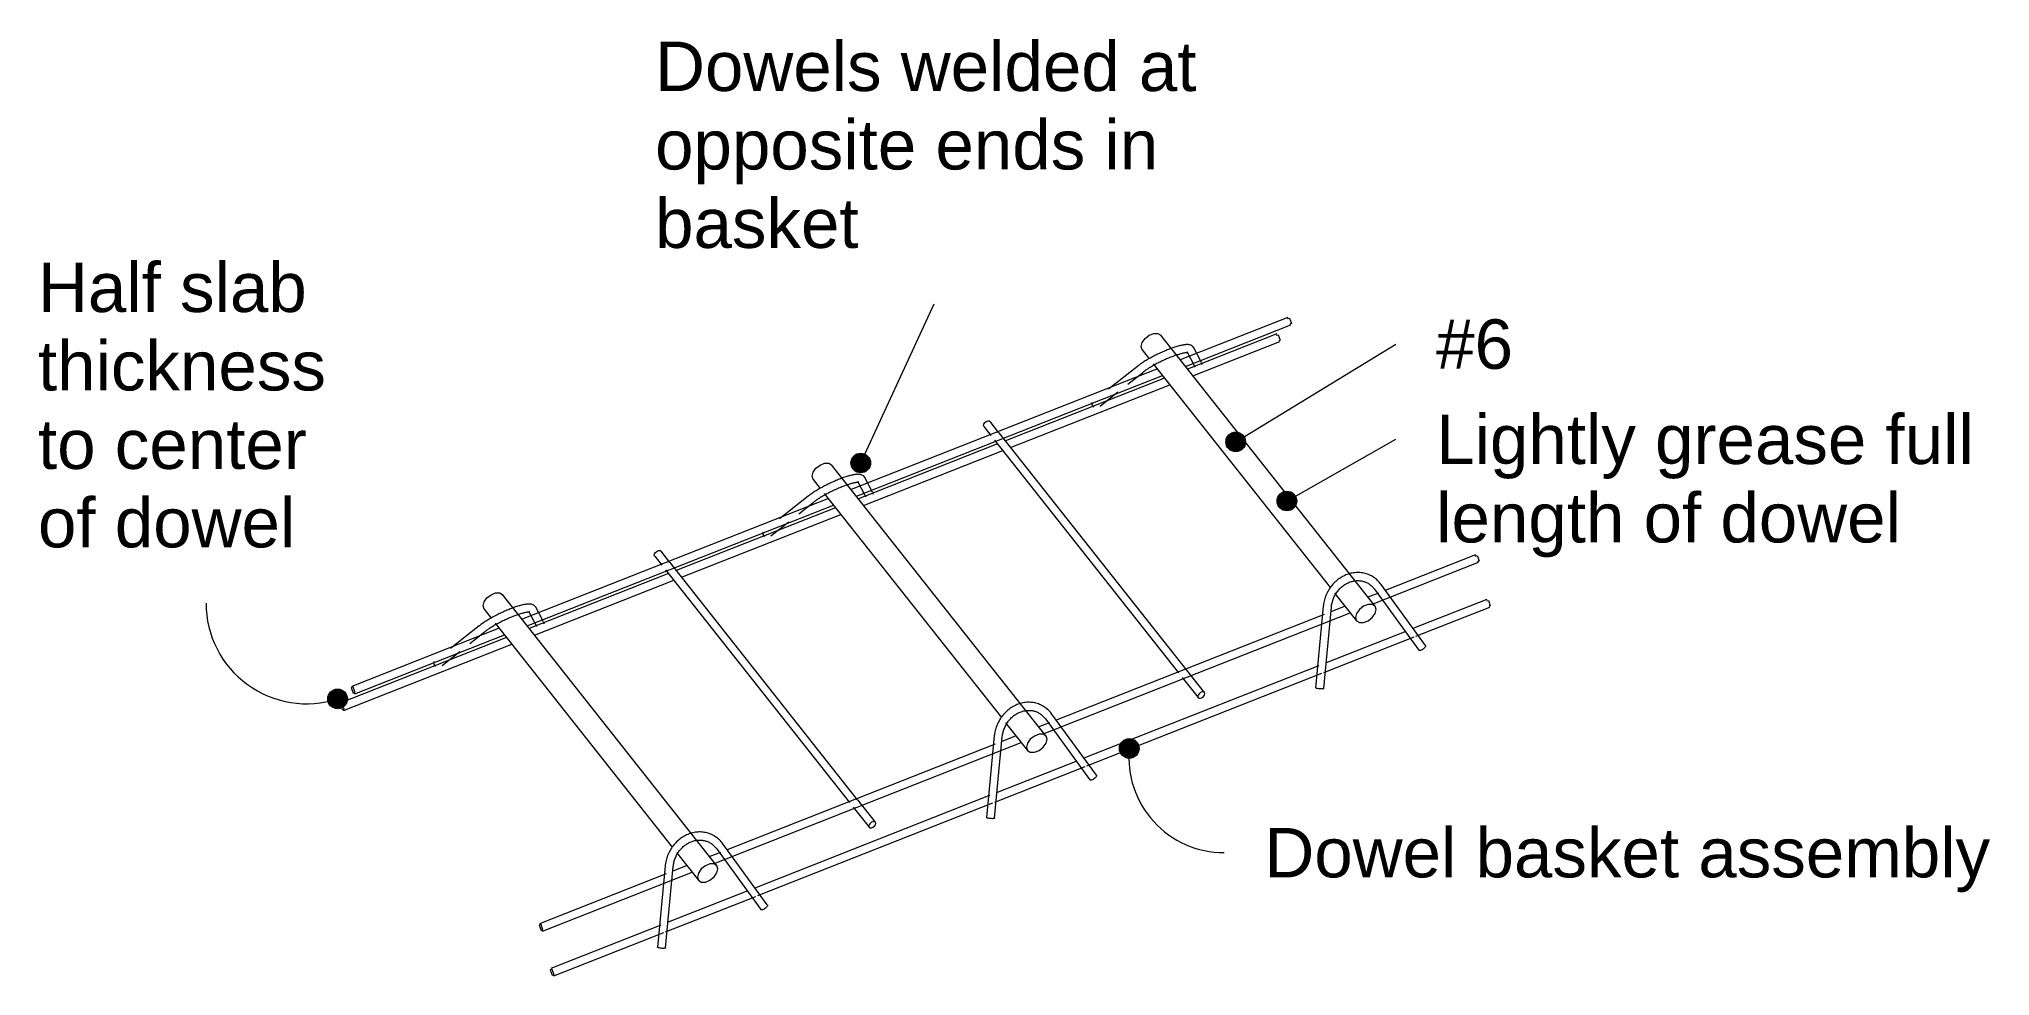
# Model space of a CAD drawing. Header units: inches. Extents: x -4136 to 1945, y -6639 to 12387.
# Drawn here: x -1351.4 to -1289.2, y -5622.1 to -5592.3 of the extents above; entities that cross this region are included whole.
import ezdxf

# ---------------------------------------------------------------- set-up
doc = ezdxf.new("R2010")
doc.units = ezdxf.units.IN
doc.header["$MEASUREMENT"] = 0
doc.layers.add('G-ANNO-TEXT', color=7, linetype='Continuous', lineweight=9)
doc.layers.add('S-BEAM', color=7, linetype='Continuous', lineweight=9)
doc.styles.add('Arial_4', font='arial.ttf', dxfattribs={"height": 1.574803})

msp = doc.modelspace()

# ---------------------------------------------------------------- texts
at = {"layer": 'G-ANNO-TEXT', "attachment_point": 1, "style": 'Arial_4'}
for s, insert, char_height, width in [('Dowels welded at ', (-1331.73605, -5592.33754), 1.5748031, 21.412), ('opposite ends in ', (-1331.73605, -5594.83754), 1.5748031, 19.9475), ('basket', (-1331.73605, -5597.33754), 1.574803, 7.878), ('Half slab ', (-1351.38477, -5599.37988), 1.574803, 11.0595), ('#6', (-1306.86551, -5601.18948), 1.574803, 2.929), ('thickness ', (-1351.38477, -5601.87988), 1.574803, 11.817), ('Lightly grease full ', (-1306.86551, -5604.2231), 1.5748031, 21.2605), ('to center ', (-1351.38477, -5604.37988), 1.574803, 11.11), ('of dowel', (-1351.38477, -5606.87988), 1.574803, 9.797), ('length of dowel', (-1306.86551, -5606.7231), 1.5748031, 17.675), ('Dowel basket assembly', (-1312.33452, -5617.39597), 1.5748031, 27.876)]:
    msp.add_mtext(s, dxfattribs=dict(at, insert=insert, char_height=char_height, width=width))

# ---------------------------------------------------------------- blocks, each defined once
blk = doc.blocks.new('Dowel bar assembly - Dowel bar assembly-672828-REINFORCING FOUNDATION - 02')
at = {"layer": 'S-BEAM', "lineweight": 18}
for p, q in [((6923.149, -5601.125), (6919.719, -5602.478)), ((6925.923, -5610.331), (6919.098, -5601.693)), ((6919.886, -5602.69), (6923.244, -5601.365)), ((6922.795, -5601.649), (6919.95, -5602.772)), ((6920.117, -5602.983), (6922.889, -5601.889)), ((6922.905, -5601.849), (6922.857, -5601.874)), ((6923.259, -5601.324), (6923.211, -5601.35)), ((6918.51, -5602.158), (6918.735, -5602.444)), ((6919.926, -5602.215), (6920.17, -5602.679)), ((6920.398, -5602.559), (6920.154, -5602.095)), ((6918.995, -5602.764), (6909.241, -5606.612)), ((6909.408, -5606.824), (6919.157, -5602.977)), ((6919.221, -5603.059), (6914.153, -5605.059)), ((6918.355, -5602.687), (6917.44, -5603.411)), ((6918.054, -5603.253), (6918.515, -5602.889)), ((6918.864, -5602.606), (6924.503, -5609.743)), ((6914.32, -5605.27), (6919.388, -5603.27)), ((6917.171, -5603.952), (6917.739, -5603.502)), ((6913.464, -5604.603), (6913.692, -5604.892)), ((6913.95, -5604.802), (6913.666, -5604.443)), ((6913.806, -5605.036), (6919.669, -5612.456)), ((6919.927, -5612.366), (6913.953, -5604.806)), ((6913.903, -5605.157), (6909.473, -5606.905)), ((6909.64, -5607.117), (6914.07, -5605.369)), ((6915.446, -5614.465), (6908.621, -5605.827)), ((6909.921, -5606.693), (6909.676, -5606.229)), ((6908.517, -5606.898), (6898.764, -5610.746)), ((6907.878, -5606.821), (6906.961, -5607.546)), ((6908.032, -5606.292), (6908.258, -5606.578)), ((6908.386, -5606.74), (6914.025, -5613.877)), ((6909.449, -5606.349), (6909.693, -5606.813)), ((6898.931, -5610.958), (6908.679, -5607.111)), ((6908.744, -5607.193), (6903.675, -5609.193)), ((6903.842, -5609.404), (6908.911, -5607.404)), ((6907.577, -5607.387), (6908.038, -5607.023)), ((6906.69, -5608.089), (6907.262, -5607.636)), ((6902.987, -5608.737), (6903.215, -5609.026)), ((6903.472, -5608.936), (6903.189, -5608.577)), ((6929.126, -5608.689), (6926.247, -5609.825)), ((6903.426, -5609.291), (6898.995, -5611.039)), ((6903.328, -5609.17), (6909.192, -5616.59)), ((6909.449, -5616.5), (6903.476, -5608.94)), ((6925.862, -5610.254), (6929.221, -5608.929)), ((6929.237, -5608.889), (6929.189, -5608.914)), ((6904.968, -5618.599), (6898.143, -5609.961)), ((6899.162, -5611.251), (6903.593, -5609.502)), ((6924.635, -5609.91), (6925.335, -5610.796)), ((6926.036, -5609.909), (6925.695, -5610.043)), ((6925.906, -5609.786), (6927.319, -5611.73)), ((6927.527, -5611.578), (6926.114, -5609.635)), ((6897.555, -5610.426), (6897.781, -5610.712)), ((6898.971, -5610.483), (6899.216, -5610.947)), ((6899.443, -5610.827), (6899.199, -5610.363)), ((6915.385, -5614.388), (6925.134, -5610.542)), ((6924.308, -5610.591), (6915.77, -5613.959)), ((6924.277, -5610.331), (6924.033, -5612.929)), ((6924.289, -5612.953), (6924.533, -5610.355)), ((6924.972, -5610.329), (6924.519, -5610.507)), ((6929.484, -5610.115), (6927.131, -5611.043)), ((6927.226, -5611.283), (6929.579, -5610.355)), ((6929.594, -5610.314), (6929.546, -5610.34)), ((6898.04, -5611.032), (6893.344, -5612.885)), ((6893.439, -5613.124), (6898.202, -5611.245)), ((6897.401, -5610.955), (6896.484, -5611.68)), ((6897.1, -5611.521), (6897.56, -5611.157)), ((6897.909, -5610.874), (6903.548, -5618.011)), ((6926.906, -5611.132), (6924.372, -5612.132)), ((6898.267, -5611.327), (6892.989, -5613.409)), ((6893.084, -5613.649), (6898.434, -5611.538)), ((6896.216, -5612.22), (6896.785, -5611.77)), ((6924.291, -5612.441), (6927.167, -5611.306)), ((6927.33, -5611.738), (6927.319, -5611.728)), ((6924.098, -5612.24), (6916.654, -5615.177)), ((6916.748, -5615.417), (6924.232, -5612.464)), ((6920.491, -5613.081), (6919.93, -5612.371)), ((6924.134, -5612.226), (6924.1, -5612.239)), ((6919.783, -5612.6), (6920.289, -5613.241)), ((6914.157, -5614.044), (6914.857, -5614.93)), ((6915.558, -5614.043), (6915.217, -5614.177)), ((6915.428, -5613.92), (6916.842, -5615.864)), ((6917.05, -5615.712), (6915.636, -5613.769)), ((6904.908, -5618.522), (6914.657, -5614.676)), ((6913.83, -5614.725), (6905.292, -5618.093)), ((6913.8, -5614.465), (6913.555, -5617.063)), ((6913.811, -5617.087), (6914.056, -5614.489)), ((6914.495, -5614.462), (6914.042, -5614.641)), ((6913.813, -5616.575), (6916.689, -5615.44)), ((6916.43, -5615.265), (6913.895, -5616.266)), ((6916.852, -5615.872), (6916.841, -5615.862)), ((6913.621, -5616.374), (6906.177, -5619.311)), ((6906.271, -5619.551), (6913.754, -5616.598)), ((6909.306, -5616.734), (6909.812, -5617.375)), ((6910.014, -5617.215), (6909.453, -5616.505)), ((6913.657, -5616.36), (6913.623, -5616.373)), ((6904.951, -5618.054), (6906.365, -5619.997)), ((6906.573, -5619.846), (6905.159, -5617.902)), ((6903.322, -5618.599), (6903.078, -5621.197)), ((6903.334, -5621.221), (6903.578, -5618.623)), ((6904.017, -5618.596), (6903.564, -5618.775)), ((6903.68, -5618.178), (6904.38, -5619.064)), ((6905.081, -5618.177), (6904.74, -5618.311)), ((6903.355, -5618.857), (6899.321, -5620.449)), ((6899.416, -5620.689), (6904.179, -5618.81)), ((6903.336, -5620.709), (6906.207, -5619.576)), ((6905.951, -5619.4), (6903.418, -5620.399)), ((6903.179, -5620.494), (6899.679, -5621.875)), ((6906.375, -5620.005), (6906.364, -5619.996)), ((6899.773, -5622.114), (6903.277, -5620.732))]:
    blk.add_line(p, q, dxfattribs=at)
for points in [[(6923.134, -5601.165, 0), (6923.197, -5601.154, 0), (6923.259, -5601.324, 0)], [(6918.476, -5602.055, 0), (6918.509, -5601.927, 0), (6918.6, -5601.799, 0), (6918.731, -5601.696, 0), (6918.877, -5601.638, 0), (6919.008, -5601.638, 0), (6919.099, -5601.694, 0)], [(6922.779, -5601.69, 0), (6922.842, -5601.678, 0), (6922.905, -5601.849, 0)], [(6920.154, -5602.095, 0), (6920.135, -5602.067, 0), (6920.113, -5602.045, 0), (6920.089, -5602.028, 0), (6920.066, -5602.015, 0), (6920.043, -5602.007, 0), (6920.02, -5602.001, 0), (6919.998, -5601.997, 0), (6919.976, -5601.994, 0), (6919.954, -5601.993, 0), (6919.932, -5601.993, 0), (6919.909, -5601.994, 0), (6919.886, -5601.996, 0), (6919.862, -5601.999, 0), (6919.837, -5602.002, 0), (6919.812, -5602.006, 0), (6919.785, -5602.011, 0), (6919.758, -5602.017, 0), (6919.731, -5602.023, 0), (6919.702, -5602.03, 0), (6919.673, -5602.037, 0), (6919.642, -5602.046, 0), (6919.612, -5602.055, 0), (6919.58, -5602.064, 0), (6919.548, -5602.075, 0), (6919.515, -5602.086, 0), (6919.482, -5602.097, 0), (6919.448, -5602.109, 0), (6919.413, -5602.122, 0), (6919.379, -5602.135, 0), (6919.343, -5602.149, 0), (6919.308, -5602.163, 0), (6919.272, -5602.177, 0), (6919.236, -5602.193, 0), (6919.199, -5602.208, 0), (6919.163, -5602.224, 0), (6919.127, -5602.24, 0), (6919.09, -5602.257, 0), (6919.053, -5602.274, 0), (6919.017, -5602.292, 0), (6918.981, -5602.309, 0), (6918.945, -5602.327, 0), (6918.909, -5602.345, 0), (6918.873, -5602.364, 0), (6918.838, -5602.382, 0), (6918.803, -5602.401, 0), (6918.769, -5602.42, 0), (6918.735, -5602.439, 0), (6918.702, -5602.458, 0), (6918.669, -5602.477, 0), (6918.637, -5602.496, 0), (6918.605, -5602.515, 0), (6918.575, -5602.534, 0), (6918.545, -5602.553, 0), (6918.516, -5602.572, 0), (6918.487, -5602.591, 0), (6918.46, -5602.61, 0), (6918.434, -5602.629, 0), (6918.408, -5602.647, 0), (6918.384, -5602.665, 0), (6918.36, -5602.683, 0), (6918.355, -5602.687, 0)], [(6918.51, -5602.158, 0), (6918.509, -5602.157, 0), (6918.476, -5602.055, 0)], [(6919.966, -5602.252, 0), (6919.964, -5602.252, 0), (6919.96, -5602.251, 0), (6919.952, -5602.251, 0), (6919.943, -5602.25, 0), (6919.931, -5602.251, 0), (6919.917, -5602.251, 0), (6919.902, -5602.253, 0), (6919.885, -5602.255, 0), (6919.866, -5602.258, 0), (6919.846, -5602.261, 0), (6919.825, -5602.265, 0), (6919.802, -5602.27, 0), (6919.778, -5602.276, 0), (6919.753, -5602.282, 0), (6919.727, -5602.289, 0), (6919.7, -5602.297, 0), (6919.672, -5602.305, 0), (6919.643, -5602.314, 0), (6919.613, -5602.324, 0), (6919.583, -5602.334, 0), (6919.552, -5602.345, 0), (6919.52, -5602.357, 0), (6919.488, -5602.369, 0), (6919.455, -5602.381, 0), (6919.422, -5602.394, 0), (6919.388, -5602.408, 0), (6919.354, -5602.422, 0), (6919.32, -5602.436, 0), (6919.285, -5602.451, 0), (6919.251, -5602.467, 0), (6919.216, -5602.482, 0), (6919.181, -5602.498, 0), (6919.147, -5602.515, 0), (6919.112, -5602.531, 0), (6919.078, -5602.548, 0), (6919.044, -5602.565, 0), (6919.01, -5602.583, 0), (6918.976, -5602.6, 0), (6918.943, -5602.618, 0), (6918.91, -5602.636, 0), (6918.878, -5602.653, 0), (6918.846, -5602.671, 0), (6918.815, -5602.689, 0), (6918.785, -5602.707, 0), (6918.755, -5602.725, 0), (6918.726, -5602.743, 0), (6918.698, -5602.76, 0), (6918.671, -5602.778, 0), (6918.645, -5602.795, 0), (6918.62, -5602.812, 0), (6918.595, -5602.829, 0), (6918.572, -5602.846, 0), (6918.55, -5602.862, 0), (6918.529, -5602.878, 0), (6918.515, -5602.889, 0)], [(6920.194, -5602.71, 0), (6920.187, -5602.702, 0), (6920.169, -5602.675, 0)], [(6920.4, -5602.563, 0), (6920.41, -5602.594, 0), (6920.412, -5602.624, 0)], [(6916.928, -5603.933, 0), (6916.917, -5603.903, 0), (6916.913, -5603.873, 0), (6916.916, -5603.845, 0), (6916.926, -5603.823, 0)], [(6916.966, -5603.985, 0), (6916.945, -5603.961, 0), (6916.928, -5603.933, 0)], [(6913.453, -5604.568, 0), (6913.464, -5604.524, 0), (6913.495, -5604.48, 0), (6913.54, -5604.444, 0), (6913.59, -5604.424, 0), (6913.635, -5604.424, 0), (6913.667, -5604.444, 0)], [(6913.464, -5604.603, 0), (6913.464, -5604.603, 0), (6913.453, -5604.568, 0)], [(6909.676, -5606.229, 0), (6909.658, -5606.201, 0), (6909.636, -5606.179, 0), (6909.612, -5606.162, 0), (6909.588, -5606.149, 0), (6909.565, -5606.141, 0), (6909.543, -5606.135, 0), (6909.521, -5606.131, 0), (6909.499, -5606.128, 0), (6909.477, -5606.127, 0), (6909.455, -5606.127, 0), (6909.432, -5606.128, 0), (6909.408, -5606.13, 0), (6909.384, -5606.132, 0), (6909.36, -5606.136, 0), (6909.334, -5606.14, 0), (6909.308, -5606.145, 0), (6909.281, -5606.15, 0), (6909.253, -5606.157, 0), (6909.225, -5606.164, 0), (6909.195, -5606.171, 0), (6909.165, -5606.18, 0), (6909.134, -5606.189, 0), (6909.103, -5606.198, 0), (6909.071, -5606.209, 0), (6909.038, -5606.219, 0), (6909.004, -5606.231, 0), (6908.97, -5606.243, 0), (6908.936, -5606.256, 0), (6908.901, -5606.269, 0), (6908.866, -5606.282, 0), (6908.83, -5606.297, 0), (6908.794, -5606.311, 0), (6908.758, -5606.326, 0), (6908.722, -5606.342, 0), (6908.686, -5606.358, 0), (6908.649, -5606.374, 0), (6908.613, -5606.391, 0), (6908.576, -5606.408, 0), (6908.54, -5606.426, 0), (6908.503, -5606.443, 0), (6908.467, -5606.461, 0), (6908.431, -5606.479, 0), (6908.396, -5606.498, 0), (6908.361, -5606.516, 0), (6908.326, -5606.535, 0), (6908.291, -5606.554, 0), (6908.257, -5606.573, 0), (6908.224, -5606.592, 0), (6908.191, -5606.611, 0), (6908.159, -5606.63, 0), (6908.128, -5606.649, 0), (6908.097, -5606.668, 0), (6908.067, -5606.687, 0), (6908.038, -5606.706, 0), (6908.01, -5606.725, 0), (6907.983, -5606.744, 0), (6907.956, -5606.762, 0), (6907.931, -5606.781, 0), (6907.906, -5606.799, 0), (6907.883, -5606.817, 0), (6907.878, -5606.821, 0)], [(6907.999, -5606.189, 0), (6908.031, -5606.061, 0), (6908.122, -5605.933, 0), (6908.254, -5605.83, 0), (6908.399, -5605.772, 0), (6908.531, -5605.772, 0), (6908.621, -5605.828, 0)], [(6908.032, -5606.292, 0), (6908.031, -5606.291, 0), (6907.999, -5606.189, 0)], [(6909.488, -5606.386, 0), (6909.487, -5606.386, 0), (6909.482, -5606.385, 0), (6909.475, -5606.384, 0), (6909.465, -5606.384, 0), (6909.454, -5606.384, 0), (6909.44, -5606.385, 0), (6909.425, -5606.387, 0), (6909.407, -5606.389, 0), (6909.389, -5606.392, 0), (6909.369, -5606.395, 0), (6909.347, -5606.399, 0), (6909.324, -5606.404, 0), (6909.301, -5606.41, 0), (6909.275, -5606.416, 0), (6909.249, -5606.423, 0), (6909.222, -5606.431, 0), (6909.194, -5606.439, 0), (6909.165, -5606.448, 0), (6909.136, -5606.458, 0), (6909.105, -5606.468, 0), (6909.074, -5606.479, 0), (6909.042, -5606.49, 0), (6909.01, -5606.502, 0), (6908.977, -5606.515, 0), (6908.944, -5606.528, 0), (6908.91, -5606.542, 0), (6908.877, -5606.556, 0), (6908.842, -5606.57, 0), (6908.808, -5606.585, 0), (6908.773, -5606.6, 0), (6908.739, -5606.616, 0), (6908.704, -5606.632, 0), (6908.669, -5606.648, 0), (6908.635, -5606.665, 0), (6908.6, -5606.682, 0), (6908.566, -5606.699, 0), (6908.532, -5606.717, 0), (6908.499, -5606.734, 0), (6908.466, -5606.752, 0), (6908.433, -5606.77, 0), (6908.401, -5606.787, 0), (6908.369, -5606.805, 0), (6908.338, -5606.823, 0), (6908.307, -5606.841, 0), (6908.278, -5606.859, 0), (6908.249, -5606.877, 0), (6908.221, -5606.894, 0), (6908.194, -5606.912, 0), (6908.167, -5606.929, 0), (6908.142, -5606.946, 0), (6908.118, -5606.963, 0), (6908.095, -5606.98, 0), (6908.073, -5606.996, 0), (6908.052, -5607.012, 0), (6908.038, -5607.023, 0)], [(6909.716, -5606.844, 0), (6909.709, -5606.836, 0), (6909.691, -5606.809, 0)], [(6909.922, -5606.697, 0), (6909.933, -5606.728, 0), (6909.935, -5606.758, 0)], [(6906.45, -5608.067, 0), (6906.439, -5608.036, 0), (6906.435, -5608.006, 0), (6906.439, -5607.979, 0), (6906.448, -5607.957, 0)], [(6906.488, -5608.118, 0), (6906.467, -5608.095, 0), (6906.45, -5608.067, 0)], [(6902.975, -5608.702, 0), (6902.986, -5608.658, 0), (6903.018, -5608.614, 0), (6903.063, -5608.578, 0), (6903.113, -5608.558, 0), (6903.158, -5608.558, 0), (6903.189, -5608.578, 0)], [(6902.987, -5608.737, 0), (6902.986, -5608.737, 0), (6902.975, -5608.702, 0)], [(6929.111, -5608.73, 0), (6929.174, -5608.718, 0), (6929.237, -5608.889, 0)], [(6925.757, -5609.34, 0), (6925.719, -5609.324, 0), (6925.681, -5609.309, 0), (6925.643, -5609.297, 0), (6925.604, -5609.286, 0), (6925.564, -5609.276, 0), (6925.524, -5609.269, 0), (6925.484, -5609.263, 0), (6925.443, -5609.259, 0), (6925.402, -5609.257, 0), (6925.361, -5609.257, 0), (6925.32, -5609.259, 0), (6925.279, -5609.262, 0), (6925.238, -5609.267, 0), (6925.197, -5609.274, 0), (6925.156, -5609.282, 0), (6925.116, -5609.292, 0), (6925.076, -5609.304, 0), (6925.036, -5609.318, 0), (6924.997, -5609.333, 0), (6924.958, -5609.35, 0), (6924.92, -5609.368, 0), (6924.882, -5609.388, 0), (6924.846, -5609.41, 0), (6924.81, -5609.433, 0), (6924.774, -5609.457, 0), (6924.74, -5609.483, 0), (6924.706, -5609.51, 0), (6924.674, -5609.538, 0), (6924.642, -5609.568, 0), (6924.612, -5609.599, 0), (6924.582, -5609.631, 0), (6924.554, -5609.664, 0), (6924.526, -5609.698, 0), (6924.5, -5609.733, 0), (6924.476, -5609.769, 0), (6924.452, -5609.806, 0), (6924.43, -5609.844, 0), (6924.409, -5609.883, 0), (6924.39, -5609.922, 0), (6924.372, -5609.962, 0), (6924.355, -5610.003, 0), (6924.34, -5610.044, 0), (6924.326, -5610.086, 0), (6924.314, -5610.128, 0), (6924.303, -5610.17, 0), (6924.294, -5610.213, 0), (6924.287, -5610.256, 0), (6924.281, -5610.299, 0), (6924.277, -5610.331, 0)], [(6926.114, -5609.635, 0), (6926.089, -5609.602, 0), (6926.062, -5609.57, 0), (6926.035, -5609.54, 0), (6926.006, -5609.511, 0), (6925.976, -5609.483, 0), (6925.945, -5609.457, 0), (6925.913, -5609.432, 0), (6925.879, -5609.409, 0), (6925.845, -5609.387, 0), (6925.81, -5609.367, 0), (6925.774, -5609.348, 0), (6925.757, -5609.34, 0)], [(6897.522, -5610.323, 0), (6897.554, -5610.195, 0), (6897.645, -5610.067, 0), (6897.776, -5609.964, 0), (6897.922, -5609.906, 0), (6898.053, -5609.905, 0), (6898.144, -5609.962, 0)], [(6924.533, -5610.355, 0), (6924.537, -5610.321, 0), (6924.542, -5610.288, 0), (6924.548, -5610.254, 0), (6924.556, -5610.22, 0), (6924.565, -5610.187, 0), (6924.575, -5610.153, 0), (6924.586, -5610.12, 0), (6924.598, -5610.088, 0), (6924.611, -5610.056, 0), (6924.626, -5610.024, 0), (6924.642, -5609.993, 0), (6924.659, -5609.963, 0), (6924.676, -5609.933, 0), (6924.695, -5609.904, 0), (6924.715, -5609.875, 0), (6924.736, -5609.848, 0), (6924.758, -5609.821, 0), (6924.78, -5609.795, 0), (6924.803, -5609.77, 0), (6924.828, -5609.746, 0), (6924.853, -5609.723, 0), (6924.878, -5609.702, 0), (6924.904, -5609.681, 0), (6924.931, -5609.661, 0), (6924.959, -5609.643, 0), (6924.986, -5609.625, 0), (6925.015, -5609.609, 0), (6925.044, -5609.594, 0), (6925.073, -5609.58, 0), (6925.102, -5609.568, 0), (6925.132, -5609.557, 0), (6925.162, -5609.547, 0), (6925.192, -5609.538, 0), (6925.222, -5609.531, 0), (6925.252, -5609.525, 0), (6925.282, -5609.52, 0), (6925.312, -5609.517, 0), (6925.342, -5609.515, 0), (6925.372, -5609.514, 0), (6925.402, -5609.515, 0), (6925.432, -5609.517, 0), (6925.461, -5609.52, 0), (6925.49, -5609.524, 0), (6925.519, -5609.53, 0), (6925.547, -5609.537, 0), (6925.575, -5609.545, 0), (6925.602, -5609.554, 0), (6925.629, -5609.565, 0), (6925.649, -5609.574, 0)], [(6925.649, -5609.574, 0), (6925.675, -5609.586, 0), (6925.7, -5609.6, 0), (6925.725, -5609.615, 0), (6925.749, -5609.631, 0), (6925.773, -5609.649, 0), (6925.796, -5609.667, 0), (6925.818, -5609.687, 0), (6925.839, -5609.707, 0), (6925.859, -5609.729, 0), (6925.879, -5609.751, 0), (6925.897, -5609.775, 0), (6925.906, -5609.786, 0)], [(6899.199, -5610.363, 0), (6899.18, -5610.335, 0), (6899.158, -5610.313, 0), (6899.135, -5610.296, 0), (6899.111, -5610.283, 0), (6899.088, -5610.275, 0), (6899.065, -5610.269, 0), (6899.043, -5610.265, 0), (6899.021, -5610.262, 0), (6898.999, -5610.261, 0), (6898.977, -5610.261, 0), (6898.954, -5610.262, 0), (6898.931, -5610.264, 0), (6898.907, -5610.266, 0), (6898.882, -5610.27, 0), (6898.857, -5610.274, 0), (6898.831, -5610.279, 0), (6898.804, -5610.284, 0), (6898.776, -5610.291, 0), (6898.747, -5610.298, 0), (6898.718, -5610.305, 0), (6898.688, -5610.314, 0), (6898.657, -5610.323, 0), (6898.625, -5610.332, 0), (6898.593, -5610.342, 0), (6898.56, -5610.353, 0), (6898.527, -5610.365, 0), (6898.493, -5610.377, 0), (6898.459, -5610.39, 0), (6898.424, -5610.403, 0), (6898.389, -5610.416, 0), (6898.353, -5610.431, 0), (6898.317, -5610.445, 0), (6898.281, -5610.46, 0), (6898.245, -5610.476, 0), (6898.208, -5610.492, 0), (6898.172, -5610.508, 0), (6898.135, -5610.525, 0), (6898.099, -5610.542, 0), (6898.062, -5610.559, 0), (6898.026, -5610.577, 0), (6897.99, -5610.595, 0), (6897.954, -5610.613, 0), (6897.918, -5610.632, 0), (6897.883, -5610.65, 0), (6897.848, -5610.669, 0), (6897.814, -5610.688, 0), (6897.78, -5610.707, 0), (6897.747, -5610.726, 0), (6897.714, -5610.745, 0), (6897.682, -5610.764, 0), (6897.65, -5610.783, 0), (6897.62, -5610.802, 0), (6897.59, -5610.821, 0), (6897.561, -5610.84, 0), (6897.533, -5610.859, 0), (6897.505, -5610.878, 0), (6897.479, -5610.896, 0), (6897.453, -5610.915, 0), (6897.429, -5610.933, 0), (6897.406, -5610.951, 0), (6897.401, -5610.955, 0)], [(6897.555, -5610.426, 0), (6897.554, -5610.425, 0), (6897.522, -5610.323, 0)], [(6899.011, -5610.52, 0), (6899.009, -5610.52, 0), (6899.005, -5610.519, 0), (6898.998, -5610.518, 0), (6898.988, -5610.518, 0), (6898.976, -5610.518, 0), (6898.963, -5610.519, 0), (6898.947, -5610.521, 0), (6898.93, -5610.523, 0), (6898.911, -5610.525, 0), (6898.891, -5610.529, 0), (6898.87, -5610.533, 0), (6898.847, -5610.538, 0), (6898.823, -5610.544, 0), (6898.798, -5610.55, 0), (6898.772, -5610.557, 0), (6898.745, -5610.565, 0), (6898.717, -5610.573, 0), (6898.688, -5610.582, 0), (6898.658, -5610.592, 0), (6898.628, -5610.602, 0), (6898.597, -5610.613, 0), (6898.565, -5610.624, 0), (6898.533, -5610.636, 0), (6898.5, -5610.649, 0), (6898.467, -5610.662, 0), (6898.433, -5610.676, 0), (6898.399, -5610.69, 0), (6898.365, -5610.704, 0), (6898.33, -5610.719, 0), (6898.296, -5610.734, 0), (6898.261, -5610.75, 0), (6898.227, -5610.766, 0), (6898.192, -5610.782, 0), (6898.157, -5610.799, 0), (6898.123, -5610.816, 0), (6898.089, -5610.833, 0), (6898.055, -5610.85, 0), (6898.021, -5610.868, 0), (6897.988, -5610.886, 0), (6897.955, -5610.903, 0), (6897.923, -5610.921, 0), (6897.891, -5610.939, 0), (6897.86, -5610.957, 0), (6897.83, -5610.975, 0), (6897.8, -5610.993, 0), (6897.771, -5611.011, 0), (6897.743, -5611.028, 0), (6897.716, -5611.046, 0), (6897.69, -5611.063, 0), (6897.665, -5611.08, 0), (6897.641, -5611.097, 0), (6897.617, -5611.113, 0), (6897.595, -5611.13, 0), (6897.575, -5611.145, 0), (6897.56, -5611.157, 0)], [(6925.956, -5610.434, 0), (6925.924, -5610.332, 0), (6925.833, -5610.275, 0), (6925.702, -5610.276, 0), (6925.556, -5610.333, 0), (6925.425, -5610.436, 0), (6925.334, -5610.565, 0), (6925.302, -5610.692, 0)], [(6925.302, -5610.692, 0), (6925.334, -5610.795, 0), (6925.425, -5610.851, 0), (6925.556, -5610.851, 0), (6925.702, -5610.793, 0), (6925.833, -5610.69, 0), (6925.924, -5610.562, 0), (6925.956, -5610.434, 0)], [(6929.469, -5610.155, 0), (6929.531, -5610.144, 0), (6929.594, -5610.314, 0)], [(6899.239, -5610.978, 0), (6899.232, -5610.97, 0), (6899.214, -5610.943, 0)], [(6899.445, -5610.831, 0), (6899.455, -5610.862, 0), (6899.457, -5610.891, 0)], [(6927.527, -5611.578, 0), (6927.528, -5611.58, 0), (6927.532, -5611.594, 0), (6927.529, -5611.613, 0), (6927.518, -5611.634, 0), (6927.501, -5611.657, 0), (6927.478, -5611.679, 0), (6927.452, -5611.7, 0), (6927.424, -5611.718, 0), (6927.396, -5611.731, 0), (6927.37, -5611.739, 0), (6927.347, -5611.741, 0), (6927.33, -5611.738, 0)], [(6895.973, -5612.201, 0), (6895.962, -5612.17, 0), (6895.958, -5612.14, 0), (6895.961, -5612.113, 0), (6895.971, -5612.091, 0)], [(6896.01, -5612.252, 0), (6895.99, -5612.229, 0), (6895.973, -5612.201, 0)], [(6893.454, -5613.084, 0), (6893.391, -5612.913, 0), (6893.328, -5612.925, 0)], [(6893.328, -5612.925, 0), (6893.391, -5613.096, 0), (6893.454, -5613.084, 0)], [(6920.503, -5613.117, 0), (6920.492, -5613.081, 0), (6920.46, -5613.062, 0), (6920.415, -5613.062, 0), (6920.365, -5613.082, 0), (6920.32, -5613.117, 0), (6920.289, -5613.161, 0), (6920.278, -5613.205, 0)], [(6924.045, -5612.94, 0), (6924.035, -5612.934, 0), (6924.033, -5612.928, 0)], [(6924.289, -5612.953, 0), (6924.288, -5612.955, 0), (6924.281, -5612.96, 0), (6924.266, -5612.964, 0), (6924.244, -5612.966, 0), (6924.215, -5612.967, 0), (6924.184, -5612.966, 0), (6924.15, -5612.963, 0), (6924.118, -5612.959, 0), (6924.088, -5612.953, 0), (6924.063, -5612.947, 0), (6924.045, -5612.94, 0)], [(6893.1, -5613.608, 0), (6893.037, -5613.438, 0), (6892.974, -5613.449, 0)], [(6892.974, -5613.449, 0), (6893.037, -5613.62, 0), (6893.1, -5613.608, 0)], [(6915.279, -5613.474, 0), (6915.242, -5613.458, 0), (6915.204, -5613.443, 0), (6915.166, -5613.431, 0), (6915.126, -5613.42, 0), (6915.087, -5613.41, 0), (6915.047, -5613.403, 0), (6915.006, -5613.397, 0), (6914.966, -5613.393, 0), (6914.925, -5613.391, 0), (6914.884, -5613.391, 0), (6914.843, -5613.392, 0), (6914.801, -5613.396, 0), (6914.76, -5613.401, 0), (6914.72, -5613.408, 0), (6914.679, -5613.416, 0), (6914.638, -5613.426, 0), (6914.598, -5613.438, 0), (6914.559, -5613.452, 0), (6914.519, -5613.467, 0), (6914.481, -5613.484, 0), (6914.443, -5613.502, 0), (6914.405, -5613.522, 0), (6914.368, -5613.544, 0), (6914.332, -5613.567, 0), (6914.297, -5613.591, 0), (6914.262, -5613.617, 0), (6914.229, -5613.644, 0), (6914.196, -5613.672, 0), (6914.165, -5613.702, 0), (6914.134, -5613.733, 0), (6914.105, -5613.765, 0), (6914.076, -5613.798, 0), (6914.049, -5613.832, 0), (6914.023, -5613.867, 0), (6913.998, -5613.903, 0), (6913.975, -5613.94, 0), (6913.953, -5613.978, 0), (6913.932, -5614.017, 0), (6913.912, -5614.056, 0), (6913.894, -5614.096, 0), (6913.878, -5614.137, 0), (6913.863, -5614.178, 0), (6913.849, -5614.22, 0), (6913.837, -5614.262, 0), (6913.826, -5614.304, 0), (6913.817, -5614.347, 0), (6913.809, -5614.39, 0), (6913.803, -5614.433, 0), (6913.8, -5614.465, 0)], [(6914.056, -5614.489, 0), (6914.059, -5614.455, 0), (6914.065, -5614.421, 0), (6914.071, -5614.388, 0), (6914.078, -5614.354, 0), (6914.087, -5614.32, 0), (6914.097, -5614.287, 0), (6914.108, -5614.254, 0), (6914.121, -5614.222, 0), (6914.134, -5614.19, 0), (6914.149, -5614.158, 0), (6914.164, -5614.127, 0), (6914.181, -5614.096, 0), (6914.199, -5614.067, 0), (6914.218, -5614.038, 0), (6914.238, -5614.009, 0), (6914.258, -5613.982, 0), (6914.28, -5613.955, 0), (6914.303, -5613.929, 0), (6914.326, -5613.904, 0), (6914.35, -5613.88, 0), (6914.375, -5613.857, 0), (6914.401, -5613.835, 0), (6914.427, -5613.815, 0), (6914.454, -5613.795, 0), (6914.481, -5613.776, 0), (6914.509, -5613.759, 0), (6914.537, -5613.743, 0), (6914.566, -5613.728, 0), (6914.595, -5613.714, 0), (6914.625, -5613.702, 0), (6914.654, -5613.691, 0), (6914.684, -5613.681, 0), (6914.714, -5613.672, 0), (6914.744, -5613.665, 0), (6914.775, -5613.659, 0), (6914.805, -5613.654, 0), (6914.835, -5613.651, 0), (6914.865, -5613.649, 0), (6914.895, -5613.648, 0), (6914.925, -5613.649, 0), (6914.954, -5613.65, 0), (6914.984, -5613.654, 0), (6915.013, -5613.658, 0), (6915.041, -5613.664, 0), (6915.07, -5613.671, 0), (6915.097, -5613.679, 0), (6915.125, -5613.688, 0), (6915.152, -5613.699, 0), (6915.172, -5613.707, 0)], [(6915.172, -5613.707, 0), (6915.198, -5613.72, 0), (6915.223, -5613.734, 0), (6915.248, -5613.749, 0), (6915.272, -5613.765, 0), (6915.295, -5613.783, 0), (6915.318, -5613.801, 0), (6915.34, -5613.82, 0), (6915.361, -5613.841, 0), (6915.382, -5613.862, 0), (6915.401, -5613.885, 0), (6915.42, -5613.908, 0), (6915.428, -5613.92, 0)], [(6915.636, -5613.769, 0), (6915.611, -5613.736, 0), (6915.585, -5613.704, 0), (6915.557, -5613.674, 0), (6915.529, -5613.645, 0), (6915.499, -5613.617, 0), (6915.468, -5613.591, 0), (6915.435, -5613.566, 0), (6915.402, -5613.543, 0), (6915.368, -5613.521, 0), (6915.332, -5613.501, 0), (6915.296, -5613.482, 0), (6915.279, -5613.474, 0)], [(6920.278, -5613.205, 0), (6920.289, -5613.241, 0), (6920.32, -5613.26, 0), (6920.365, -5613.26, 0), (6920.415, -5613.24, 0), (6920.46, -5613.205, 0), (6920.492, -5613.16, 0), (6920.503, -5613.117, 0)], [(6915.479, -5614.568, 0), (6915.447, -5614.466, 0), (6915.356, -5614.409, 0), (6915.224, -5614.41, 0), (6915.079, -5614.467, 0), (6914.947, -5614.57, 0), (6914.857, -5614.698, 0), (6914.824, -5614.826, 0)], [(6914.824, -5614.826, 0), (6914.857, -5614.929, 0), (6914.947, -5614.985, 0), (6915.079, -5614.985, 0), (6915.224, -5614.927, 0), (6915.356, -5614.824, 0), (6915.447, -5614.696, 0), (6915.479, -5614.568, 0)], [(6917.05, -5615.712, 0), (6917.051, -5615.714, 0), (6917.055, -5615.728, 0), (6917.051, -5615.747, 0), (6917.04, -5615.768, 0), (6917.023, -5615.791, 0), (6917.001, -5615.813, 0), (6916.975, -5615.834, 0), (6916.947, -5615.852, 0), (6916.918, -5615.865, 0), (6916.892, -5615.873, 0), (6916.869, -5615.875, 0), (6916.852, -5615.872, 0)], [(6910.025, -5617.25, 0), (6910.014, -5617.215, 0), (6909.983, -5617.196, 0), (6909.938, -5617.196, 0), (6909.888, -5617.216, 0), (6909.843, -5617.251, 0), (6909.811, -5617.295, 0), (6909.8, -5617.339, 0)], [(6909.8, -5617.339, 0), (6909.811, -5617.374, 0), (6909.843, -5617.394, 0), (6909.888, -5617.394, 0), (6909.938, -5617.374, 0), (6909.983, -5617.338, 0), (6910.014, -5617.294, 0), (6910.025, -5617.25, 0)], [(6913.568, -5617.074, 0), (6913.557, -5617.068, 0), (6913.556, -5617.062, 0)], [(6913.811, -5617.087, 0), (6913.811, -5617.089, 0), (6913.804, -5617.094, 0), (6913.789, -5617.098, 0), (6913.766, -5617.1, 0), (6913.738, -5617.101, 0), (6913.706, -5617.099, 0), (6913.673, -5617.097, 0), (6913.64, -5617.092, 0), (6913.61, -5617.087, 0), (6913.586, -5617.081, 0), (6913.568, -5617.074, 0)], [(6904.802, -5617.608, 0), (6904.765, -5617.592, 0), (6904.727, -5617.577, 0), (6904.688, -5617.564, 0), (6904.649, -5617.553, 0), (6904.609, -5617.544, 0), (6904.569, -5617.537, 0), (6904.529, -5617.531, 0), (6904.488, -5617.527, 0), (6904.447, -5617.525, 0), (6904.406, -5617.525, 0), (6904.365, -5617.526, 0), (6904.324, -5617.53, 0), (6904.283, -5617.535, 0), (6904.242, -5617.541, 0), (6904.201, -5617.55, 0), (6904.161, -5617.56, 0), (6904.121, -5617.572, 0), (6904.081, -5617.586, 0), (6904.042, -5617.601, 0), (6904.003, -5617.618, 0), (6903.965, -5617.636, 0), (6903.928, -5617.656, 0), (6903.891, -5617.678, 0), (6903.855, -5617.701, 0), (6903.819, -5617.725, 0), (6903.785, -5617.751, 0), (6903.751, -5617.778, 0), (6903.719, -5617.806, 0), (6903.687, -5617.836, 0), (6903.657, -5617.867, 0), (6903.627, -5617.899, 0), (6903.599, -5617.932, 0), (6903.572, -5617.966, 0), (6903.546, -5618.001, 0), (6903.521, -5618.037, 0), (6903.497, -5618.074, 0), (6903.475, -5618.112, 0), (6903.454, -5618.151, 0), (6903.435, -5618.19, 0), (6903.417, -5618.23, 0), (6903.4, -5618.271, 0), (6903.385, -5618.312, 0), (6903.371, -5618.353, 0), (6903.359, -5618.396, 0), (6903.349, -5618.438, 0), (6903.339, -5618.481, 0), (6903.332, -5618.524, 0), (6903.326, -5618.567, 0), (6903.322, -5618.599, 0)], [(6903.578, -5618.623, 0), (6903.582, -5618.589, 0), (6903.587, -5618.555, 0), (6903.593, -5618.521, 0), (6903.601, -5618.488, 0), (6903.61, -5618.454, 0), (6903.62, -5618.421, 0), (6903.631, -5618.388, 0), (6903.643, -5618.356, 0), (6903.657, -5618.324, 0), (6903.671, -5618.292, 0), (6903.687, -5618.261, 0), (6903.704, -5618.23, 0), (6903.722, -5618.201, 0), (6903.74, -5618.171, 0), (6903.76, -5618.143, 0), (6903.781, -5618.115, 0), (6903.803, -5618.089, 0), (6903.825, -5618.063, 0), (6903.849, -5618.038, 0), (6903.873, -5618.014, 0), (6903.898, -5617.991, 0), (6903.923, -5617.969, 0), (6903.95, -5617.949, 0), (6903.976, -5617.929, 0), (6904.004, -5617.91, 0), (6904.032, -5617.893, 0), (6904.06, -5617.877, 0), (6904.089, -5617.862, 0), (6904.118, -5617.848, 0), (6904.147, -5617.836, 0), (6904.177, -5617.825, 0), (6904.207, -5617.815, 0), (6904.237, -5617.806, 0), (6904.267, -5617.799, 0), (6904.297, -5617.793, 0), (6904.327, -5617.788, 0), (6904.358, -5617.785, 0), (6904.388, -5617.783, 0), (6904.418, -5617.782, 0), (6904.447, -5617.782, 0), (6904.477, -5617.784, 0), (6904.506, -5617.787, 0), (6904.535, -5617.792, 0), (6904.564, -5617.798, 0), (6904.592, -5617.804, 0), (6904.62, -5617.813, 0), (6904.647, -5617.822, 0), (6904.674, -5617.833, 0), (6904.694, -5617.841, 0)], [(6904.694, -5617.841, 0), (6904.72, -5617.854, 0), (6904.746, -5617.868, 0), (6904.77, -5617.883, 0), (6904.795, -5617.899, 0), (6904.818, -5617.916, 0), (6904.841, -5617.935, 0), (6904.863, -5617.954, 0), (6904.884, -5617.975, 0), (6904.904, -5617.996, 0), (6904.924, -5618.019, 0), (6904.942, -5618.042, 0), (6904.951, -5618.054, 0)], [(6905.159, -5617.902, 0), (6905.134, -5617.87, 0), (6905.108, -5617.838, 0), (6905.08, -5617.808, 0), (6905.051, -5617.779, 0), (6905.021, -5617.751, 0), (6904.99, -5617.725, 0), (6904.958, -5617.7, 0), (6904.925, -5617.677, 0), (6904.89, -5617.655, 0), (6904.855, -5617.635, 0), (6904.819, -5617.616, 0), (6904.802, -5617.608, 0)], [(6905.002, -5618.702, 0), (6904.969, -5618.6, 0), (6904.878, -5618.543, 0), (6904.747, -5618.544, 0), (6904.601, -5618.601, 0), (6904.47, -5618.704, 0), (6904.379, -5618.832, 0), (6904.347, -5618.96, 0)], [(6904.347, -5618.96, 0), (6904.379, -5619.063, 0), (6904.47, -5619.119, 0), (6904.601, -5619.119, 0), (6904.747, -5619.061, 0), (6904.878, -5618.958, 0), (6904.969, -5618.83, 0), (6905.002, -5618.702, 0)], [(6906.573, -5619.846, 0), (6906.574, -5619.848, 0), (6906.577, -5619.862, 0), (6906.574, -5619.881, 0), (6906.563, -5619.902, 0), (6906.546, -5619.925, 0), (6906.523, -5619.947, 0), (6906.497, -5619.968, 0), (6906.469, -5619.986, 0), (6906.441, -5619.999, 0), (6906.415, -5620.007, 0), (6906.392, -5620.009, 0), (6906.375, -5620.005, 0)], [(6899.431, -5620.649, 0), (6899.368, -5620.478, 0), (6899.306, -5620.49, 0)], [(6899.306, -5620.49, 0), (6899.368, -5620.66, 0), (6899.431, -5620.649, 0)], [(6903.09, -5621.208, 0), (6903.08, -5621.202, 0), (6903.078, -5621.196, 0)], [(6903.334, -5621.221, 0), (6903.333, -5621.223, 0), (6903.326, -5621.228, 0), (6903.311, -5621.231, 0), (6903.289, -5621.234, 0), (6903.261, -5621.234, 0), (6903.229, -5621.233, 0), (6903.195, -5621.231, 0), (6903.163, -5621.226, 0), (6903.133, -5621.221, 0), (6903.108, -5621.215, 0), (6903.09, -5621.208, 0)], [(6899.789, -5622.074, 0), (6899.726, -5621.903, 0), (6899.663, -5621.915, 0)], [(6899.663, -5621.915, 0), (6899.726, -5622.086, 0), (6899.789, -5622.074, 0)]]:
    blk.add_polyline3d(points, dxfattribs=at)

# ---------------------------------------------------------------- hatches: boundary and pattern name
at = {"layer": 'G-ANNO-TEXT'}
h = msp.add_hatch(color=256, dxfattribs=at)
edge = h.paths.add_edge_path(flags=0)
edge.add_arc((-1313.24895, -5605.09324), 0.3125, 0, 360)
h = msp.add_hatch(color=256, dxfattribs=at)
edge = h.paths.add_edge_path(flags=0)
edge.add_arc((-1325.18816, -5605.76578), 0.3125, 0, 360)
h = msp.add_hatch(color=256, dxfattribs=at)
edge = h.paths.add_edge_path(flags=0)
edge.add_arc((-1311.61807, -5606.97735), 0.3125, 0, 360)
h = msp.add_hatch(color=256, dxfattribs=at)
edge = h.paths.add_edge_path(flags=0)
edge.add_arc((-1341.84619, -5613.28256), 0.3125, 0, 360)
h = msp.add_hatch(color=256, dxfattribs=at)
edge = h.paths.add_edge_path(flags=0)
edge.add_arc((-1316.63729, -5614.86111), 0.3125, 0, 360)

# ---------------------------------------------------------------- linework, layer by layer
for p, q in [((-1325.18816, -5605.76578), (-1322.85116, -5600.6947)), ((-1313.24895, -5605.09324), (-1308.14551, -5601.97688)), ((-1311.61807, -5606.97735), (-1308.14551, -5605.01051))]:
    msp.add_line(p, q, dxfattribs=at)
for centre in [(-1313.24895, -5605.09324), (-1325.18816, -5605.76578), (-1311.61807, -5606.97735), (-1341.84619, -5613.28256), (-1316.63729, -5614.86111)]:
    msp.add_circle(centre, 0.3125, dxfattribs=at)
for centre, radius, start, end in [((-1342.83239, -5610.23784), 3.20045, 180, 287.9473427), ((-1313.61452, -5615.14711), 3.03627, 174.5951007, 270)]:
    msp.add_arc(centre, radius, start, end, dxfattribs=at)

# ---------------------------------------------------------------- block references
at = {"layer": 'S-BEAM', "lineweight": 18}
msp.add_blockref('Dowel bar assembly - Dowel bar assembly-672828-REINFORCING FOUNDATION - 02', (-8234.73551, 0), dxfattribs=at)

msp.set_redraw_order([(e.dxf.handle, doc.entitydb.next_handle()) for e in msp.query("TEXT MTEXT ATTDEF DIMENSION ARC_DIMENSION")])  # texts and dimensions are drawn at this point

doc.saveas('drawing.dxf')
